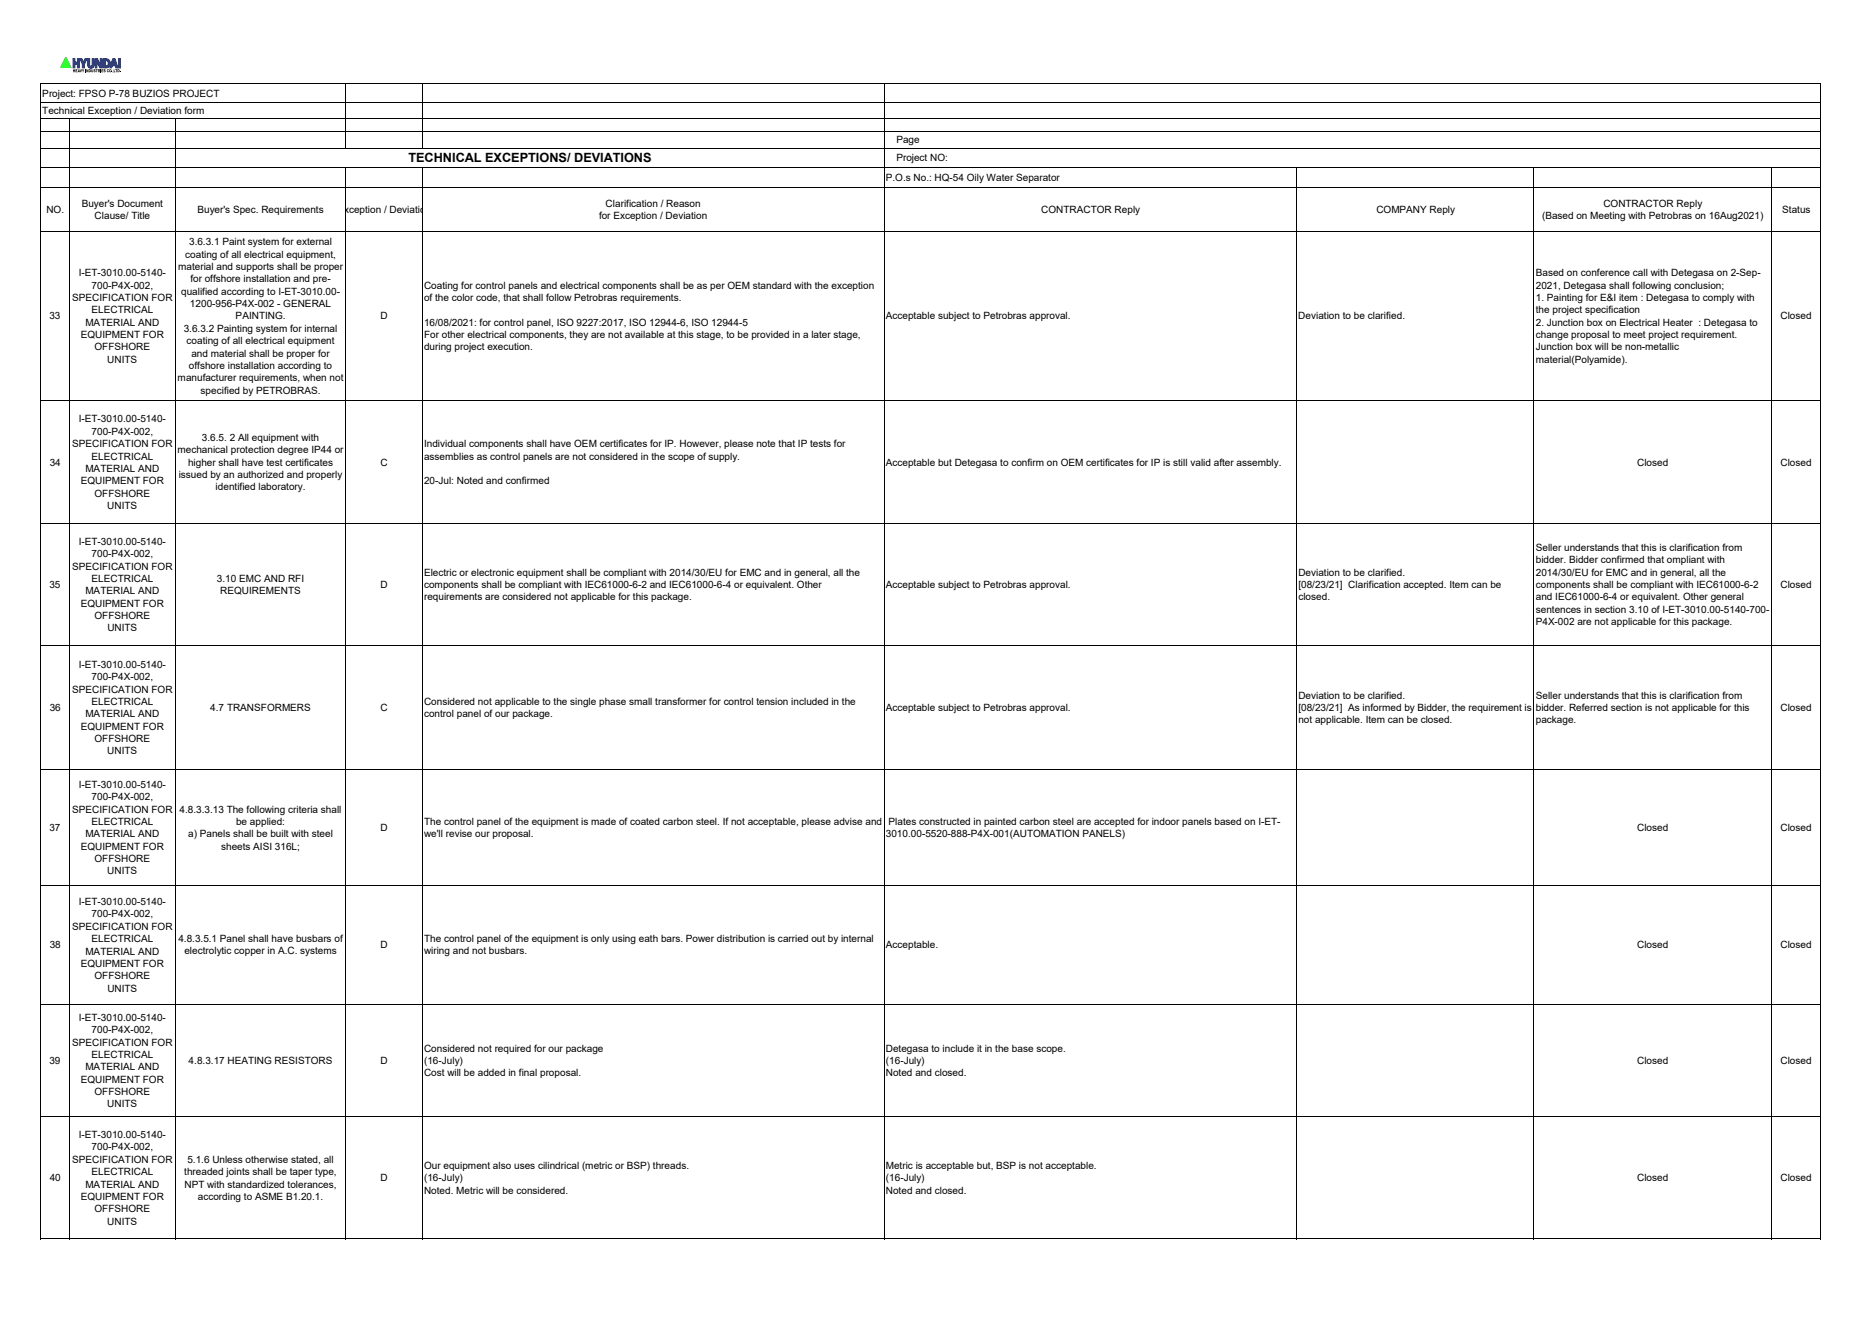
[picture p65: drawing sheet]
<svg xmlns="http://www.w3.org/2000/svg" width="420mm" height="297mm" viewBox="0 0 420 297" stroke-linecap="round" stroke-linejoin="round" font-family="sans-serif">
<defs><g id="words">
<text font-size="2.9" x="91.6" y="36.4">TECHNICAL EXCEPTIONS/ DEVIATIONS</text>
<g font-size="2.2">
<text x="9.5" y="21.7">Project: FPSO P-78 BUZIOS PROJECT</text>
<text x="9.5" y="25.5">Technical Exception / Deviation form</text>
<text x="201.1" y="32.1">Page</text>
<text x="198.7" y="40.6">P.O.s No.: HQ-54 Oily Water Separator</text>
<text x="201.1" y="36.1">Project NO:</text>
<text x="10.4" y="47.8">NO.</text>
<text x="18.3" y="46.4">Buyer's Document</text>
<text x="44.3" y="47.8">Buyer's Spec. Requirements</text>
<text x="77.2" y="47.8">xception / Deviatio</text>
<text x="135.9" y="46.4">Clarification / Reason</text>
<text x="233.6" y="47.8">CONTRACTOR Reply</text>
<text x="308.7" y="47.8">COMPANY Reply</text>
<text x="359.7" y="46.4">CONTRACTOR Reply</text>
<text x="399.8" y="47.8">Status</text>
<text x="21.2" y="49.1">Clause/ Title</text>
<text x="134.4" y="49.1">for Exception / Deviation</text>
<text x="345.9" y="49.1">(Based on Meeting with Petrobras on 16Aug2021)</text>
<text x="41.6" y="57.8">coating of all electrical equipment,</text>
<text x="42.4" y="55">3.6.3.1 Paint system for external</text>
<text x="17.7" y="62">I-ET-3010.00-5140-</text>
<text x="20.5" y="64.7">700-P4X-002,</text>
<text x="40" y="60.6">material and supports shall be proper</text>
<text x="42.7" y="63.4">for offshore installation and pre-</text>
<text x="95.1" y="64.7">Coating for control panels and electrical components shall be as per OEM standard with the exception</text>
<text x="344.5" y="62">Based on conference call with Detegasa on 2-Sep-</text>
<text x="344.5" y="64.7">2021, Detegasa shall following conclusion;</text>
<text x="11.1" y="71.7">33</text>
<text x="16.2" y="67.5">SPECIFICATION FOR</text>
<text x="20.5" y="70.3">ELECTRICAL</text>
<text x="40.6" y="66.1">qualified according to I-ET-3010.00-</text>
<text x="42.6" y="68.9">1200-956-P4X-002 - GENERAL</text>
<text x="52.9" y="71.7">PAINTING.</text>
<text x="85.3" y="71.7">D</text>
<text x="95.1" y="67.5">of the color code, that shall follow Petrobras requirements.</text>
<text x="198.7" y="71.7">Acceptable subject to Petrobras approval.</text>
<text x="291.2" y="71.7">Deviation to be clarified.</text>
<text x="344.5" y="67.5">1. Painting for E&amp;I item : Detegasa to comply with</text>
<text x="344.5" y="70.3">the project specification</text>
<text x="399.4" y="71.7">Closed</text>
<text x="18.1" y="75.8">EQUIPMENT FOR</text>
<text x="19.2" y="73.1">MATERIAL AND</text>
<text x="41.2" y="74.4">3.6.3.2 Painting system for internal</text>
<text x="41.9" y="77.2">coating of all electrical equipment</text>
<text x="95.1" y="73.1">16/08/2021: for control panel, ISO 9227:2017, ISO 12944-6, ISO 12944-5</text>
<text x="95.1" y="75.8">For other electrical components, they are not available at this stage, to be provided in a later stage,</text>
<text x="344.5" y="73.1">2. Junction box on Electrical Heater : Detegasa to</text>
<text x="344.5" y="75.8">change proposal to meet project requirement.</text>
<text x="21.2" y="78.6">OFFSHORE</text>
<text x="24.1" y="81.4">UNITS</text>
<text x="42.4" y="82.8">offshore installation according to</text>
<text x="42.9" y="80">and material shall be proper for</text>
<text x="95.1" y="78.6">during project execution.</text>
<text x="344.5" y="78.6">Junction box will be non-metallic</text>
<text x="344.5" y="81.4">material(Polyamide).</text>
<text x="39.8" y="85.5">manufacturer requirements, when not</text>
<text x="45" y="88.3">specified by PETROBRAS.</text>
<text x="17.7" y="94.8">I-ET-3010.00-5140-</text>
<text x="16.2" y="100.3">SPECIFICATION FOR</text>
<text x="20.5" y="97.6">700-P4X-002,</text>
<text x="39.8" y="101.7">mechanical protection degree IP44 or</text>
<text x="45.3" y="98.9">3.6.5. 2 All equipment with</text>
<text x="95.1" y="100.3">Individual components shall have OEM certificates for IP. However, please note that IP tests for</text>
<text x="11.1" y="104.5">34</text>
<text x="19.2" y="105.9">MATERIAL AND</text>
<text x="20.5" y="103.1">ELECTRICAL</text>
<text x="40.1" y="107.2">issued by an authorized and properly</text>
<text x="42.2" y="104.5">higher shall have test certificates</text>
<text x="85.3" y="104.5">C</text>
<text x="95.1" y="103.1">assemblies as control panels are not considered in the scope of supply.</text>
<text x="198.7" y="104.5">Acceptable but Detegasa to confirm on OEM certificates for IP is still valid after assembly.</text>
<text x="367.3" y="104.5">Closed</text>
<text x="399.4" y="104.5">Closed</text>
<text x="18.1" y="108.6">EQUIPMENT FOR</text>
<text x="21.2" y="111.4">OFFSHORE</text>
<text x="48.4" y="110">identified laboratory.</text>
<text x="95.1" y="108.6">20-Jul: Noted and confirmed</text>
<text x="24.1" y="114.2">UNITS</text>
<text x="17.7" y="122.2">I-ET-3010.00-5140-</text>
<text x="20.5" y="125">700-P4X-002,</text>
<text x="344.5" y="123.6">Seller understands that this is clarification from</text>
<text x="11.1" y="131.9">35</text>
<text x="16.2" y="127.8">SPECIFICATION FOR</text>
<text x="20.5" y="130.6">ELECTRICAL</text>
<text x="48.7" y="130.6">3.10 EMC AND RFI</text>
<text x="85.3" y="131.9">D</text>
<text x="95.1" y="131.9">components shall be compliant with IEC61000-6-2 and IEC61000-6-4 or equivalent. Other</text>
<text x="95.1" y="129.2">Electric or electronic equipment shall be compliant with 2014/30/EU for EMC and in general, all the</text>
<text x="198.7" y="131.9">Acceptable subject to Petrobras approval.</text>
<text x="291.3" y="129.2">Deviation to be clarified.</text>
<text x="291.3" y="131.9">[08/23/21] Clarification accepted. Item can be</text>
<text x="344.5" y="126.4">bidder. Bidder confirmed that ompliant with</text>
<text x="344.5" y="129.2">2014/30/EU for EMC and in general, all the</text>
<text x="344.5" y="131.9">components shall be compliant with IEC61000-6-2</text>
<text x="399.4" y="131.9">Closed</text>
<text x="18.1" y="136.1">EQUIPMENT FOR</text>
<text x="19.2" y="133.3">MATERIAL AND</text>
<text x="49.4" y="133.3">REQUIREMENTS</text>
<text x="95.1" y="134.7">requirements are considered not applicable for this package.</text>
<text x="291.3" y="134.7">closed.</text>
<text x="344.5" y="134.7">and IEC61000-6-4 or equivalent. Other general</text>
<text x="344.5" y="137.5">sentences in section 3.10 of I-ET-3010.00-5140-700-</text>
<text x="21.2" y="138.9">OFFSHORE</text>
<text x="24.1" y="141.6">UNITS</text>
<text x="344.5" y="140.3">P4X-002 are not applicable for this package.</text>
<text x="17.7" y="149.8">I-ET-3010.00-5140-</text>
<text x="16.2" y="155.4">SPECIFICATION FOR</text>
<text x="20.5" y="152.6">700-P4X-002,</text>
<text x="11.1" y="159.5">36</text>
<text x="19.2" y="160.9">MATERIAL AND</text>
<text x="20.5" y="158.2">ELECTRICAL</text>
<text x="47.2" y="159.5">4.7 TRANSFORMERS</text>
<text x="85.3" y="159.5">C</text>
<text x="95.1" y="158.2">Considered not applicable to the single phase small transformer for control tension included in the</text>
<text x="95.1" y="160.9">control panel of our package.</text>
<text x="198.7" y="159.5">Acceptable subject to Petrobras approval.</text>
<text x="291.3" y="156.8">Deviation to be clarified.</text>
<text x="291.3" y="159.5">[08/23/21] As informed by Bidder, the requirement is</text>
<text x="344.5" y="156.8">Seller understands that this is clarification from</text>
<text x="344.5" y="159.5">bidder. Referred section is not applicable for this</text>
<text x="399.4" y="159.5">Closed</text>
<text x="18.1" y="163.7">EQUIPMENT FOR</text>
<text x="21.2" y="166.5">OFFSHORE</text>
<text x="291.3" y="162.3">not applicable. Item can be closed.</text>
<text x="344.5" y="162.3">package.</text>
<text x="24.1" y="169.2">UNITS</text>
<text x="17.7" y="176.7">I-ET-3010.00-5140-</text>
<text x="20.5" y="179.5">700-P4X-002,</text>
<text x="16.2" y="182.3">SPECIFICATION FOR</text>
<text x="20.5" y="185.1">ELECTRICAL</text>
<text x="40.3" y="182.3">4.8.3.3.13 The following criteria shall</text>
<text x="52.9" y="185.1">be applied:</text>
<text x="95.1" y="185.1">The control panel of the equipment is made of coated carbon steel. If not acceptable, please advise and</text>
<text x="199.3" y="185.1">Plates constructed in painted carbon steel are accepted for indoor panels based on I-ET-</text>
<text x="11.1" y="186.5">37</text>
<text x="18.1" y="190.6">EQUIPMENT FOR</text>
<text x="19.2" y="187.8">MATERIAL AND</text>
<text x="42.2" y="187.8">a) Panels shall be built with steel</text>
<text x="49.6" y="190.6">sheets AISI 316L;</text>
<text x="85.3" y="186.5">D</text>
<text x="95.1" y="187.8">we'll revise our proposal.</text>
<text x="198.7" y="187.8">3010.00-5520-888-P4X-001(AUTOMATION PANELS)</text>
<text x="367.3" y="186.5">Closed</text>
<text x="399.4" y="186.5">Closed</text>
<text x="21.2" y="193.4">OFFSHORE</text>
<text x="24.1" y="196.2">UNITS</text>
<text x="17.7" y="203.1">I-ET-3010.00-5140-</text>
<text x="16.2" y="208.6">SPECIFICATION FOR</text>
<text x="20.5" y="205.8">700-P4X-002,</text>
<text x="11.1" y="212.7">38</text>
<text x="19.2" y="214.1">MATERIAL AND</text>
<text x="20.5" y="211.4">ELECTRICAL</text>
<text x="40" y="211.4">4.8.3.5.1 Panel shall have busbars of</text>
<text x="41.4" y="214.1">electrolytic copper in A.C. systems</text>
<text x="85.3" y="212.7">D</text>
<text x="95.1" y="211.4">The control panel of the equipment is only using eath bars. Power distribution is carried out by internal</text>
<text x="95.1" y="214.1">wiring and not busbars.</text>
<text x="198.7" y="212.7">Acceptable.</text>
<text x="367.3" y="212.7">Closed</text>
<text x="399.4" y="212.7">Closed</text>
<text x="18.1" y="216.9">EQUIPMENT FOR</text>
<text x="21.2" y="219.7">OFFSHORE</text>
<text x="24.1" y="222.5">UNITS</text>
<text x="17.7" y="229">I-ET-3010.00-5140-</text>
<text x="20.5" y="231.8">700-P4X-002,</text>
<text x="11.1" y="238.7">39</text>
<text x="16.2" y="234.6">SPECIFICATION FOR</text>
<text x="20.5" y="237.4">ELECTRICAL</text>
<text x="42.3" y="238.7">4.8.3.17 HEATING RESISTORS</text>
<text x="85.3" y="238.7">D</text>
<text x="95.1" y="236">Considered not required for our package</text>
<text x="95.1" y="238.7">(16-July)</text>
<text x="198.7" y="236">Detegasa to include it in the base scope.</text>
<text x="198.7" y="238.7">(16-July)</text>
<text x="367.3" y="238.7">Closed</text>
<text x="399.4" y="238.7">Closed</text>
<text x="18.1" y="242.9">EQUIPMENT FOR</text>
<text x="19.2" y="240.1">MATERIAL AND</text>
<text x="21.2" y="245.7">OFFSHORE</text>
<text x="95.1" y="241.5">Cost will be added in final proposal.</text>
<text x="198.7" y="241.5">Noted and closed.</text>
<text x="24.1" y="248.5">UNITS</text>
<text x="17.7" y="255.3">I-ET-3010.00-5140-</text>
<text x="16.2" y="260.9">SPECIFICATION FOR</text>
<text x="20.5" y="263.7">ELECTRICAL</text>
<text x="20.5" y="258.1">700-P4X-002,</text>
<text x="41.3" y="263.7">threaded joints shall be taper type,</text>
<text x="42" y="260.9">5.1.6 Unless otherwise stated, all</text>
<text x="95.1" y="262.3">Our equipment also uses cilindrical (metric or BSP) threads.</text>
<text x="198.7" y="262.3">Metric is acceptable but, BSP is not acceptable.</text>
<text x="11.1" y="265">40</text>
<text x="18.1" y="269.2">EQUIPMENT FOR</text>
<text x="19.2" y="266.4">MATERIAL AND</text>
<text x="41.4" y="266.4">NPT with standardized tolerances,</text>
<text x="44.4" y="269.2">according to ASME B1.20.1.</text>
<text x="85.3" y="265">D</text>
<text x="95.1" y="265">(16-July)</text>
<text x="95.1" y="267.8">Noted. Metric will be considered.</text>
<text x="198.7" y="265">(16-July)</text>
<text x="198.7" y="267.8">Noted and closed.</text>
<text x="367.3" y="265">Closed</text>
<text x="399.4" y="265">Closed</text>
<text x="21.2" y="272">OFFSHORE</text>
<text x="24.1" y="274.7">UNITS</text>
</g>
</g></defs>
<g fill="none" stroke="#000" stroke-width=".22">
<path d="M9.1 18.7v33.3M9.2 18.8h399.3M77.5 18.9v14.5M94.7 18.9v14.5M198.3 18.9v33.1M408.4 18.9v33.1M9.2 22.9h399.3M9.2 26.6h399.3M9.2 29.5h399.3M9.2 33.3h399.3M9.2 37.6h399.3M15.5 26.7v25.3"/>
<path d="M39.3 26.7v25.3M77.5 37.7v14.3M94.7 37.7v14.3M290.9 37.7v14.3M344.1 37.7v14.3M397.4 37.7v14.3M9.2 42h399.3M9.2 51.9h399.3"/>
</g>
<path d="M14.6 12.8l.1 .3-1 2.1h-.2z" fill="#ffb200"/>
<g fill="#ffb200">
<path d="M14.6 12.7l.1 .4z"/>
<path d="M14.6 12.8l-1.1 2.4z"/>
<path d="M13.5 15.1l.3 .1z"/>
<path d="M14.7 13l-.9 2.2z"/>
</g>
<path d="M14.9 12.8l1.1 2.4h-2.3z" fill="#0f0"/>
<g fill="#0f0">
<path d="M14.9 12.7l1.1 2.5z"/>
<path d="M14.8 12.8l-1.1 2.4z"/>
<path d="M13.7 15.1l2.4 .1z"/>
</g>
<path d="M25.3 13.2l-.7 2h.5l.1-.4h.7l.1 .4h.5l-.7-2zM25.5 13.7l-.2 .7h.4z" fill-rule="evenodd" fill="#03f"/>
<path d="M25.3 13.2h.5l.7 2h-.5l-.1-.4h-.7l-.1 .4h-.5zM25.5 13.7l.2 .7h-.4z" fill="none" stroke="#03f" stroke-width=".22"/>
<path d="M16.4 13.2h.4v.7h.6v-.7h.4v2h-.4v-.8h-.6v.8h-.4z" fill-rule="evenodd" fill="#03f"/>
<path d="M16.4 13.2h.4v.7h.6v-.7h.4v2h-.4v-.8h-.6v.8h-.4z" fill="none" stroke="#03f" stroke-width=".22"/>
<path d="M17.9 13.2h.5l.3 .7 .4-.7h.4l-.5 1.2v.8h-.5v-.8z" fill-rule="evenodd" fill="#03f"/>
<path d="M17.9 13.2h.5l.3 .7 .4-.7h.4l-.5 1.2v.8h-.5v-.8z" fill="none" stroke="#03f" stroke-width=".22"/>
<path d="M19.7 13.2h.4v1.4l.3 .2 .3-.2v-1.4h.4v1.4a.74 .74 0 0 1-.7 .7 .74 .74 0 0 1-.7-.7z" fill-rule="evenodd" fill="#03f"/>
<path d="M19.7 13.2h.4v1.4l.3 .2 .3-.2v-1.4h.4v1.4a.74 .74 0 0 1-.7 .7 .74 .74 0 0 1-.7-.7z" fill="none" stroke="#03f" stroke-width=".22"/>
<path d="M21.4 13.2h.5l.6 1.3v-1.3h.4v2h-.5l-.7-1.3v1.3h-.3z" fill-rule="evenodd" fill="#03f"/>
<path d="M21.4 13.2h.5l.6 1.3v-1.3h.4v2h-.5l-.7-1.3v1.3h-.3zM26.6 13.2h.4v2h-.4z" fill="none" stroke="#03f" stroke-width=".22"/>
<path d="M26.8 13.2v2" fill="none" stroke="#03f" stroke-width=".45"/>
<path d="M23.1 13.2v2a1.15 1.15 0 0 0 1.4-.3 1.15 1.15 0 0 0 0-1.4l-.3-.3zM23.6 13.6l.5 .2 .2 .5a.53 .53 0 0 1-.7 .5z" fill-rule="evenodd" fill="#03f"/>
<path d="M23.1 13.2a1.14 1.14 0 0 1 1.5 .4 1.14 1.14 0 0 1-.3 1.5l-1.2 .1zM23.6 13.6l.5 .2 .2 .5a.53 .53 0 0 1-.7 .5z" fill="none" stroke="#03f" stroke-width=".22"/>
<g fill="#000">
<path d="M16.4 15.5l.1 .3h.2l.1-.3v.7h-.1v-.3h-.2v.3h-.1z" fill-rule="evenodd"/>
<path d="M16.9 15.5h.4v.2h-.2l.2 .1-.2 .3h.3v.1h-.5z" fill-rule="evenodd"/>
<path d="M17.7 15.7l-.1 .2h.1zM17.6 15.5h.1l.2 .7-.1-.1-.4 .1z" fill-rule="evenodd"/>
<path d="M17.9 15.5h.1l.1 .5 .1-.5h.2l-.2 .7h-.1z" fill-rule="evenodd"/>
<path d="M18.4 15.5l.2 .3 .3-.3-.2 .7h-.1z" fill-rule="evenodd"/>
<path d="M19.4 15.5l.3 .5v-.5h.1v.7h-.1l-.2-.4v.4h-.1z" fill-rule="evenodd"/>
<path d="M20.1 15.7v.4h.1v-.4zM19.9 15.5l.5 .1-.2 .6h-.3z" fill-rule="evenodd"/>
<path d="M20.5 15.5h.1v.6l.2-.6h.1l-.1 .7-.3-.1z" fill-rule="evenodd"/>
<path d="M21 15.6h.4v.1h-.3l.3 .2v.3l-.4-.1v-.1l.3 .1-.3-.3z" fill-rule="evenodd"/>
<path d="M21.5 15.5h.4l-.1 .7h-.2v-.5z" fill-rule="evenodd"/>
<path d="M22.1 15.7v.1h.2zM22 15.5l.4 .1v.6h-.1v-.2l-.3 .2z" fill-rule="evenodd"/>
<path d="M22.8 15.5h.4v.2h-.3l.2 .1-.2 .3h.3v.1h-.4z" fill-rule="evenodd"/>
<path d="M23.3 15.6l.4 .1h-.3l.3 .2-.1 .3h-.3v-.2l.2 .1-.2-.3z" fill-rule="evenodd"/>
<path d="M24.1 15.6l.3 .1-.3 .1 .1 .3 .2-.1-.1 .2-.3-.1z" fill-rule="evenodd"/>
<path d="M24.7 15.7l-.1 .3 .2 .1 .1-.3zM24.5 15.9a.3 .3 0 0 1 .6 0 .3 .3 0 0 1-.6 0z" fill-rule="evenodd"/>
<path d="M25.3 16l.1 .2-.1 .2z" fill-rule="evenodd"/>
<path d="M25.5 15.5h.1v.6h.3v.1h-.4z" fill-rule="evenodd"/>
<path d="M25.9 15.5h.4l-.1 .2v.5h-.2v-.5z" fill-rule="evenodd"/>
<path d="M26.5 15.7l.1 .4 .1-.4zM26.4 15.5l.4 .1-.1 .6h-.3z" fill-rule="evenodd"/>
</g>
<path d="M19.1 15.5h.2v.7h-.2zM22.5 15.5h.2v.7h-.2zM25.1 16l.1 .2zM26.9 16l.1 .2z" fill="#000"/>
<g fill="none" stroke="#000" stroke-width=".22">
<path d="M9.1 51.8v226.2M9.2 51.9h399.3M15.5 52v226M39.3 52v226M77.5 52v226M94.7 52v226M198.3 52v226M290.9 52v226M344.1 52v226M397.4 52v226M408.4 52v226M9.2 89.8h399.3"/>
<path d="M9.2 117.5h399.3M9.2 144.7h399.3M9.2 172.7h399.3M9.2 198.6h399.3M9.2 225.3h399.3M9.2 250.6h399.3M9.2 277.9h399.3"/>
</g>
<use href="#words"/>
</svg>
